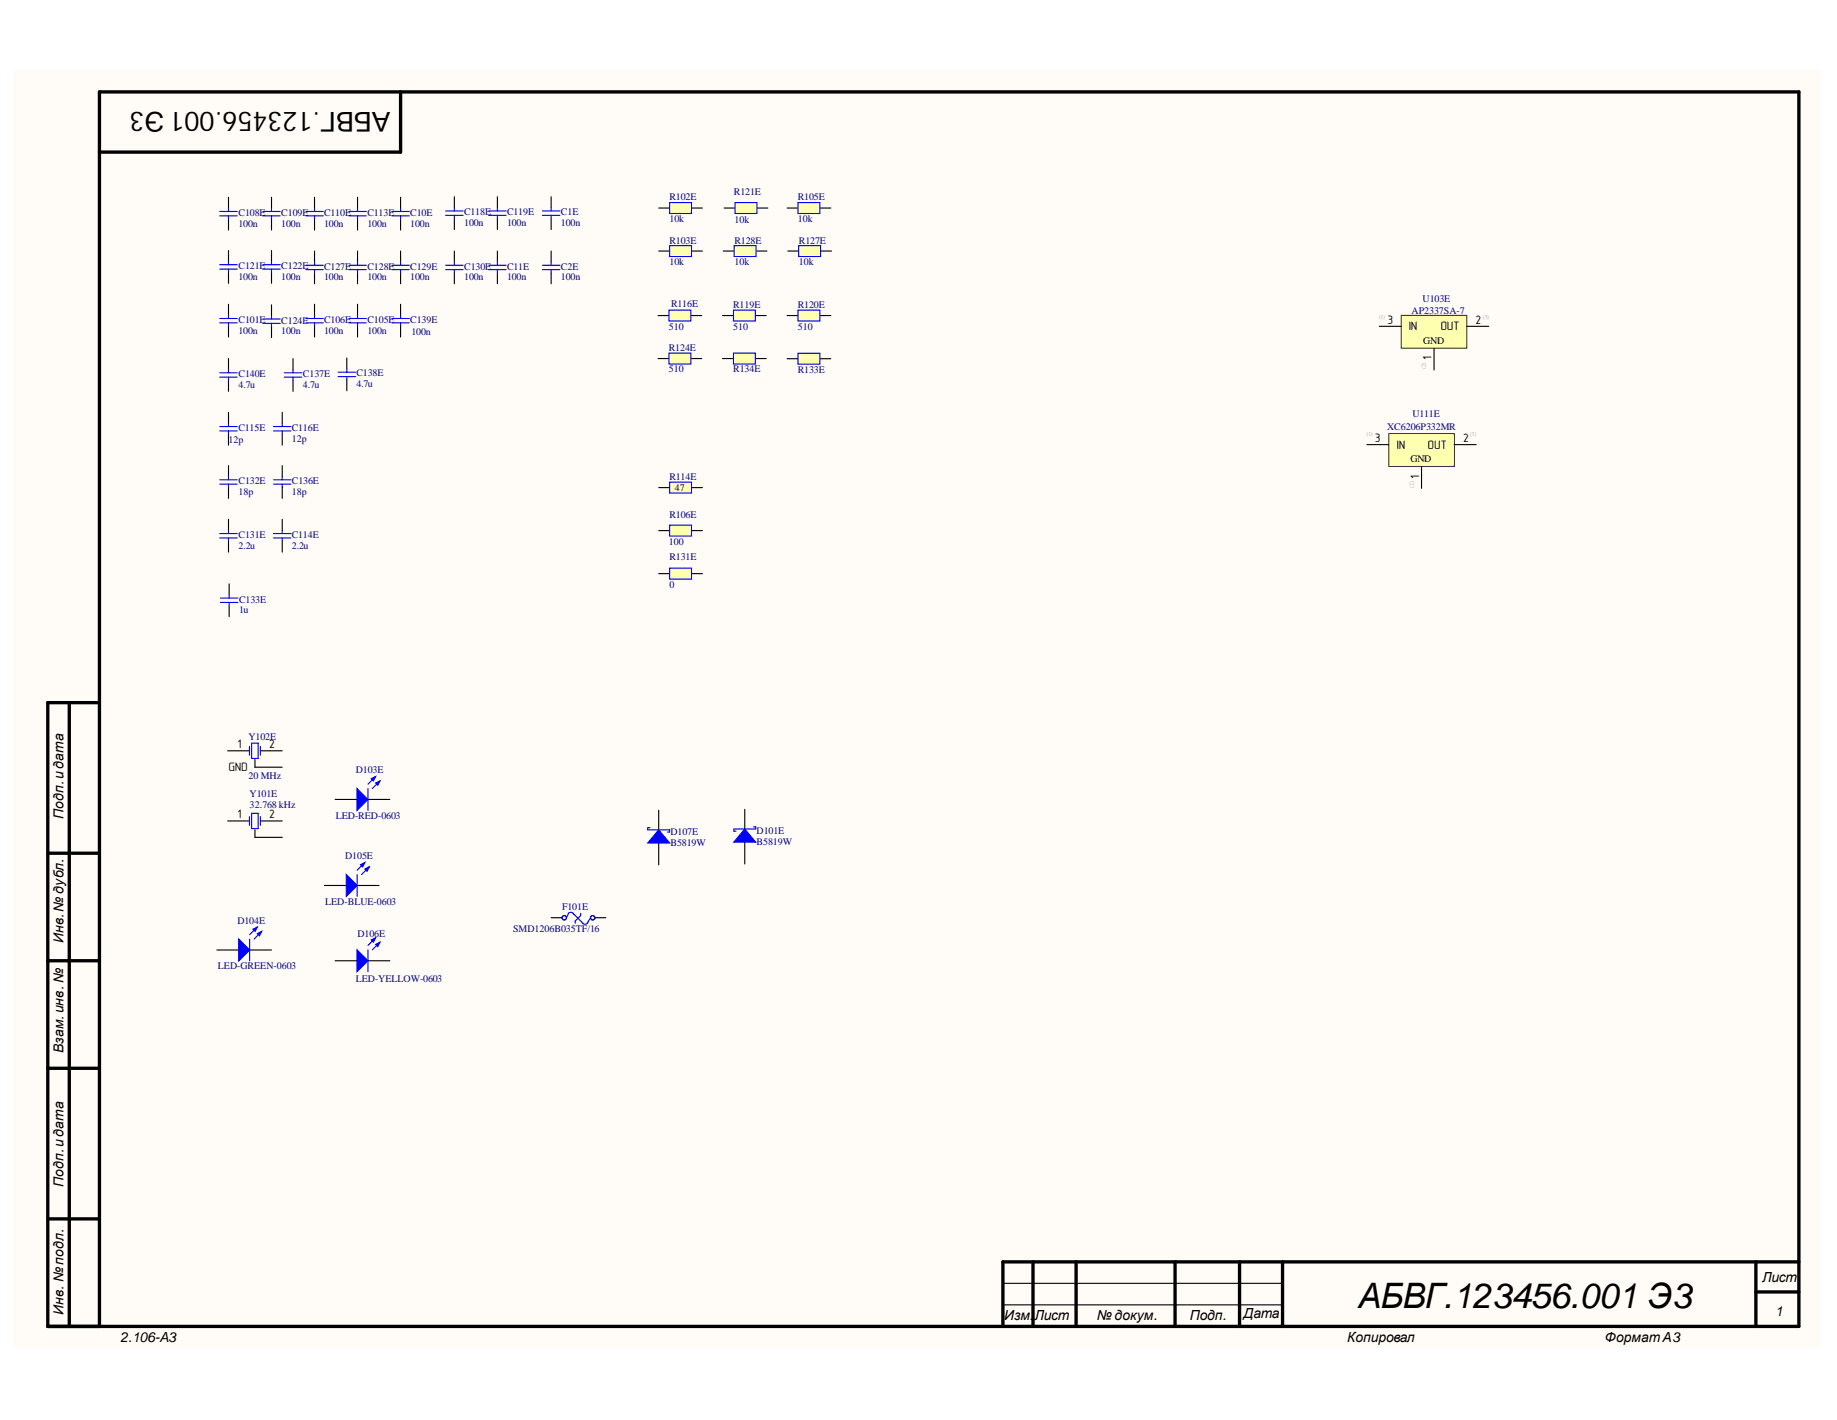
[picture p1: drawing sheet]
<svg xmlns="http://www.w3.org/2000/svg" width="279mm" height="216mm" viewBox="0 0 279 216" stroke-linecap="round" stroke-linejoin="round" font-family="sans-serif">
<defs><g id="words">
<text font-size="5.3" x="206.6" y="198.9">АБВГ.123456.001 Э3</text>
<text font-size="4.1" x="59.4" y="17.1" transform="rotate(-180 59.4 17.1)">АБВГ.123456.001 Э3</text>
<g font-size="2.1">
<text x="9.6" y="124.5" transform="rotate(-90 9.6 124.5)">Подп. идата</text>
<text x="9.6" y="143.4" transform="rotate(-90 9.6 143.4)">Инв. № дубл.</text>
<text x="9.6" y="160.1" transform="rotate(-90 9.6 160.1)">Взам. инв. №</text>
<text x="9.6" y="180.4" transform="rotate(-90 9.6 180.4)">Подп. идата</text>
<text x="268" y="194.9">Лист</text>
<text x="9.6" y="199.9" transform="rotate(-90 9.6 199.9)">Инв. № подл.</text>
<text x="152.7" y="200.7">Изм.</text>
<text x="157.4" y="200.7">Лист</text>
<text x="166.8" y="200.7">№ докум.</text>
<text x="181" y="200.7">Подп.</text>
<text x="189.2" y="200.5">Дата</text>
<text x="270" y="200">1</text>
<text x="18.3" y="204">2.106-A3</text>
<text x="204.9" y="204">Копировал</text>
<text x="244.1" y="204">ФорматА3</text>
</g>
<g font-size="1.9">
<text x="211.1" y="49.2">3</text>
<text x="214.3" y="50.2">IN</text>
<text x="219.1" y="50.2">OUT</text>
<text x="224.4" y="49.2">2</text>
<text x="217.7" y="54.8" transform="rotate(-90 217.7 54.8)">1</text>
<text x="209.1" y="67.2">3</text>
<text x="212.4" y="68.2">IN</text>
<text x="217.1" y="68.2">OUT</text>
<text x="222.6" y="67.2">2</text>
<text x="215.9" y="72.8" transform="rotate(-90 215.9 72.8)">1</text>
<text x="36.1" y="113.8">1</text>
<text x="40.9" y="113.8">2</text>
<text x="34.8" y="117.2">GND</text>
<text x="36.1" y="124.4">1</text>
<text x="40.9" y="124.4">2</text>
</g>
<g font-size="1.5" fill="#000080">
<text x="111.6" y="29.7">R121E</text>
<text x="36.3" y="32.8">C108E</text>
<text x="36.3" y="34.5">100n</text>
<text x="42.8" y="32.8">C109E</text>
<text x="42.8" y="34.5">100n</text>
<text x="49.3" y="32.8">C110E</text>
<text x="49.3" y="34.5">100n</text>
<text x="55.9" y="32.8">C113E</text>
<text x="55.9" y="34.5">100n</text>
<text x="62.4" y="32.8">C10E</text>
<text x="62.4" y="34.5">100n</text>
<text x="70.6" y="32.7">C118E</text>
<text x="70.6" y="34.4">100n</text>
<text x="77.1" y="32.7">C119E</text>
<text x="77.1" y="34.4">100n</text>
<text x="85.3" y="32.7">C1E</text>
<text x="85.3" y="34.4">100n</text>
<text x="101.8" y="30.4">R102E</text>
<text x="101.8" y="33.8">10k</text>
<text x="111.7" y="33.9">10k</text>
<text x="121.3" y="30.4">R105E</text>
<text x="121.3" y="33.8">10k</text>
<text x="36.3" y="40.9">C121E</text>
<text x="42.8" y="40.9">C122E</text>
<text x="49.3" y="41">C127E</text>
<text x="55.9" y="41">C128E</text>
<text x="62.4" y="41">C129E</text>
<text x="70.6" y="41">C130E</text>
<text x="77.1" y="41">C11E</text>
<text x="85.3" y="41">C2E</text>
<text x="101.8" y="37">R103E</text>
<text x="101.8" y="40.3">10k</text>
<text x="111.7" y="37">R128E</text>
<text x="111.7" y="40.3">10k</text>
<text x="121.5" y="37">R127E</text>
<text x="121.5" y="40.3">10k</text>
<text x="36.3" y="42.5">100n</text>
<text x="42.8" y="42.5">100n</text>
<text x="49.3" y="42.6">100n</text>
<text x="55.9" y="42.6">100n</text>
<text x="62.4" y="42.6">100n</text>
<text x="70.6" y="42.6">100n</text>
<text x="77.1" y="42.6">100n</text>
<text x="85.3" y="42.6">100n</text>
<text x="102.1" y="46.7">R116E</text>
<text x="111.5" y="46.8">R119E</text>
<text x="121.3" y="46.8">R120E</text>
<text x="214.7" y="47.7">AP2337SA-7</text>
<text x="216.4" y="46">U103E</text>
<text x="36.3" y="49.1">C101E</text>
<text x="36.3" y="50.7">100n</text>
<text x="42.8" y="49.2">C124E</text>
<text x="42.8" y="50.8">100n</text>
<text x="49.3" y="49.1">C106E</text>
<text x="49.3" y="50.7">100n</text>
<text x="55.9" y="49.1">C105E</text>
<text x="55.9" y="50.7">100n</text>
<text x="62.4" y="49.1">C139E</text>
<text x="62.6" y="50.9">100n</text>
<text x="101.7" y="53.3">R124E</text>
<text x="101.7" y="50.1">510</text>
<text x="111.5" y="50.1">510</text>
<text x="121.3" y="50.1">510</text>
<text x="36.3" y="57.3">C140E</text>
<text x="36.3" y="59">4.7u</text>
<text x="46.1" y="57.3">C137E</text>
<text x="46.1" y="59">4.7u</text>
<text x="54.2" y="57.2">C138E</text>
<text x="54.2" y="58.9">4.7u</text>
<text x="101.7" y="56.6">510</text>
<text x="111.5" y="56.6">R134E</text>
<text x="121.3" y="56.7">R133E</text>
<text x="36.3" y="65.5">C115E</text>
<text x="44.4" y="65.5">C116E</text>
<text x="211" y="65.4">XC6206P332MR</text>
<text x="214.9" y="63.4">U111E</text>
<text x="34.8" y="67.4">12p</text>
<text x="44.4" y="67.2">12p</text>
<text x="36.3" y="73.6">C132E</text>
<text x="36.3" y="75.2">18p</text>
<text x="44.4" y="73.6">C136E</text>
<text x="44.4" y="75.2">18p</text>
<text x="101.8" y="72.9">R114E</text>
<text x="102.7" y="74.6">47</text>
<text x="36.3" y="81.8">C131E</text>
<text x="36.3" y="83.4">2.2u</text>
<text x="44.4" y="81.8">C114E</text>
<text x="44.4" y="83.4">2.2u</text>
<text x="101.7" y="82.8">100</text>
<text x="101.8" y="78.7">R106E</text>
<text x="101.8" y="85.2">R131E</text>
<text x="101.8" y="89.3">0</text>
<text x="36.4" y="91.6">C133E</text>
<text x="36.4" y="93.2">1u</text>
<text x="37.8" y="112.5">Y102E</text>
<text x="37.8" y="118.5">20 MHz</text>
<text x="54.1" y="117.6">D103E</text>
<text x="38" y="121.2">Y101E</text>
<text x="38" y="122.8">32.768 kHz</text>
<text x="51.1" y="124.5">LED-RED-0603</text>
<text x="52.5" y="130.7">D105E</text>
<text x="102" y="127">D107E</text>
<text x="102" y="128.6">B5819W</text>
<text x="115.1" y="126.9">D101E</text>
<text x="115.1" y="128.5">B5819W</text>
<text x="49.5" y="137.6">LED-BLUE-0603</text>
<text x="36.1" y="140.5">D104E</text>
<text x="54.4" y="142.5">D106E</text>
<text x="78" y="141.6">SMD1206B035TF/16</text>
<text x="85.5" y="138.3">F101E</text>
<text x="33.1" y="147.4">LED-GREEN-0603</text>
<text x="54.1" y="149.2">LED-YELLOW-0603</text>
</g>
<g font-size="1.5">
<text x="216.5" y="52.2">GND</text>
<text x="214.5" y="70.2">GND</text>
</g>
<g font-size=".9" fill="#b2b0ad">
<text x="225.5" y="48.4">(3)</text>
<text x="216.9" y="56.1" transform="rotate(-90 216.9 56.1)">(2)</text>
<text x="207.8" y="66.3">(1)</text>
<text x="223.6" y="66.3">(3)</text>
<text x="215" y="74.1" transform="rotate(-90 215 74.1)">(2)</text>
</g>
</g></defs>
<g fill="#fffcf8">
<path d="M2 10.7h274.9v194.2h-274.9z" fill-rule="evenodd"/>
<path d="M2 10.7h274.9v194.2h-274.9z" fill-rule="evenodd"/>
</g>
<g fill="none" stroke="#000" stroke-width=".51">
<path d="M60.9 14v9.1h-45.8M10.5 106.8v94.9M15.1 106.8h-7.8v94.9h266.3v-187.7h-258.5v187.7M7.3 129.7h7.8M7.3 146.1h7.8M7.3 162.4h7.8M7.3 185.3h7.8M157.1 191.9v9.8M163.7 191.9v9.8M178.7 191.9v9.8M188.5 191.9v9.8M195.1 191.9v9.8"/>
<path d="M267.1 191.9v9.8M267.1 196.4h6.5M273.6 191.9h-121.1v9.8"/>
</g>
<path d="M34.8 70.8v1.7M34.8 74.1v1.7M42.9 70.8v1.7M42.9 74.1v1.7M100.2 80.7h1.6M105.2 80.7h1.6M34.6 114.2h3.3M38.8 115.5v1.1h4.1M39.6 114.2h3.3M152.5 198.4h42.6M152.5 195.1h42.6" fill="none" stroke="#000" stroke-width=".17"/>
<path d="M33.4 73.6h2.7M33.4 72.9h2.7M34.8 72.5v.4M34.8 73.6v.5M41.6 73.6h2.7M41.6 72.9h2.7M42.9 72.5v.4M42.9 73.6v.5M37.9 113.5v1.3M38.3 113h1v2.3h-1zM39.6 113.5v1.3" fill="none" stroke="#00f" stroke-width=".17"/>
<path d="M101.8 79.8h3.4v1.7h-3.4z" fill-rule="evenodd" fill="#ffffb0"/>
<path d="M33.4 48.4h2.7M33.4 49.1h2.7M34.8 47.9v.5M34.8 49.1v.5M101.8 79.8h3.4v1.7h-3.4z" fill="none" stroke="#00f" stroke-width=".17"/>
<path d="M110.1 31.6h1.7M115.1 31.6h1.7M34.8 46.3v1.6M34.8 49.6v1.6" fill="none" stroke="#000" stroke-width=".17"/>
<path d="M111.8 30.8h3.3v1.7h-3.3z" fill-rule="evenodd" fill="#ffffb0"/>
<path d="M111.8 30.8h3.3v1.7h-3.3z" fill="none" stroke="#00f" stroke-width=".17"/>
<path d="M119.8 38.2h1.7M124.8 38.2h1.7" fill="none" stroke="#000" stroke-width=".17"/>
<path d="M121.5 37.3h3.3v1.7h-3.3z" fill-rule="evenodd" fill="#ffffb0"/>
<path d="M121.5 37.3h3.3v1.7h-3.3z" fill="none" stroke="#00f" stroke-width=".17"/>
<path d="M110 38.2h1.7M115 38.2h1.7" fill="none" stroke="#000" stroke-width=".17"/>
<path d="M111.7 37.3h3.3v1.7h-3.3z" fill-rule="evenodd" fill="#ffffb0"/>
<path d="M111.7 37.3h3.3v1.7h-3.3z" fill="none" stroke="#00f" stroke-width=".17"/>
<path d="M100.2 87.2h1.6M105.2 87.2h1.6" fill="none" stroke="#000" stroke-width=".17"/>
<path d="M101.8 86.4h3.4v1.6h-3.4z" fill-rule="evenodd" fill="#ffffb0"/>
<path d="M33.4 64.9h2.7M33.4 65.5h2.7M34.8 64.4v.5M34.8 65.5v.5M41.6 64.9h2.7M41.6 65.5h2.7M42.9 64.4v.5M42.9 65.5v.5M101.8 86.4h3.4v1.6h-3.4zM37.9 124.2v1.3M38.3 123.7h1v2.3h-1zM39.6 124.2v1.3" fill="none" stroke="#00f" stroke-width=".17"/>
<path d="M34.8 62.7v1.7M34.8 66v1.7M42.9 62.7v1.7M42.9 66v1.7M100.2 74.1h1.6M105.2 74.1h1.6M34.6 124.8h3.3M38.8 126.1v1.2h4.1M39.6 124.8h3.3" fill="none" stroke="#000" stroke-width=".17"/>
<path d="M101.8 73.3h3.4v1.7h-3.4z" fill-rule="evenodd" fill="#ffffb0"/>
<path d="M40 48.5h2.6M40 49.2h2.6M41.3 48v.5M41.3 49.2v.5M101.8 73.3h3.4v1.7h-3.4z" fill="none" stroke="#00f" stroke-width=".17"/>
<path d="M100.2 38.2h1.6M105.2 38.2h1.6M41.3 46.3v1.7M41.3 49.7v1.6" fill="none" stroke="#000" stroke-width=".17"/>
<path d="M101.8 37.3h3.4v1.7h-3.4z" fill-rule="evenodd" fill="#ffffb0"/>
<path d="M101.8 37.3h3.4v1.7h-3.4z" fill="none" stroke="#00f" stroke-width=".17"/>
<path d="M119.7 31.6h1.7M124.7 31.6h1.7" fill="none" stroke="#000" stroke-width=".17"/>
<path d="M121.4 30.8h3.3v1.7h-3.3z" fill-rule="evenodd" fill="#ffffb0"/>
<g fill="none" stroke="#00f" stroke-width=".17">
<path d="M33.4 32.8h2.7M33.4 32.2h2.7M34.8 31.7v.5M34.8 32.8v.5M34.8 39.7v.5M40 32.8h2.6M40 32.2h2.6M41.3 31.7v.5M41.3 32.8v.5M41.3 39.7v.5M46.5 32.8h2.7M46.5 32.2h2.7"/>
<path d="M47.8 31.7v.5M47.8 32.8v.5M47.8 39.8v.5M53.1 32.8h2.6M53.1 32.2h2.6M54.4 31.7v.5M54.4 32.8v.5M54.4 39.8v.5M59.6 32.8h2.7M59.6 32.2h2.7M60.9 31.7v.5M60.9 32.8v.5"/>
<path d="M60.9 39.8v.5M67.8 32.1h2.6M67.8 32.7h2.6M69.1 31.6v.5M69.1 32.7v.5M69.1 39.8v.5M74.3 32.1h2.7M74.3 32.7h2.7M75.7 31.6v.5M75.7 32.7v.5M75.7 39.8v.5M121.4 30.8h3.3v1.7h-3.3z"/>
<path d="M33.4 40.2h2.7M33.4 40.9h2.7M34.8 40.9v.5M40 40.2h2.6M40 40.9h2.6M41.3 40.9v.5M46.5 41h2.7M46.5 40.3h2.7M47.8 41v.5M53.1 41h2.6M53.1 40.3h2.6M54.4 41v.5"/>
<path d="M59.6 41h2.7M59.6 40.3h2.7M60.9 41v.5M67.8 41h2.6M67.8 40.3h2.6M69.1 41v.5M74.3 41h2.7M74.3 40.3h2.7M75.7 41v.5"/>
</g>
<g fill="none" stroke="#000" stroke-width=".17">
<path d="M34.8 30v1.7M34.8 33.3v1.7M34.8 38.1v1.6M41.3 30v1.7M41.3 33.3v1.7M41.3 38.1v1.6M47.8 30v1.7M47.8 33.3v1.7M47.8 38.2v1.6M54.4 30v1.7M54.4 33.3v1.7M54.4 38.2v1.6"/>
<path d="M60.9 30v1.7M60.9 33.3v1.7M60.9 38.2v1.6M69.1 29.9v1.7M69.1 33.2v1.7M69.1 38.2v1.6M75.7 29.9v1.7M75.7 33.2v1.7M75.7 38.2v1.6M34.8 41.4v1.7M41.3 41.4v1.7M47.8 41.5v1.6"/>
<path d="M54.4 41.5v1.6M60.9 41.5v1.6M69.1 41.5v1.6M75.7 41.5v1.6M119.7 54.5h1.7M124.7 54.5h1.7"/>
</g>
<path d="M121.4 53.7h3.3v1.7h-3.3z" fill-rule="evenodd" fill="#ffffb0"/>
<path d="M121.4 53.7h3.3v1.7h-3.3z" fill="none" stroke="#00f" stroke-width=".17"/>
<path d="M109.9 54.5h1.7M114.9 54.5h1.6" fill="none" stroke="#000" stroke-width=".17"/>
<path d="M111.6 53.7h3.3v1.6h-3.3z" fill-rule="evenodd" fill="#ffffb0"/>
<g fill="none" stroke="#00f" stroke-width=".17">
<path d="M82.5 32.1h2.7M82.5 32.7h2.7M83.8 31.6v.5M83.8 32.7v.5M83.8 39.8v.5M82.5 41h2.7M82.5 40.3h2.7M83.8 41v.5M111.6 53.7h3.3v1.6h-3.3zM33.4 81.8h2.7M33.4 81.1h2.7M33.5 91.6h2.7"/>
<path d="M33.5 90.9h2.7M34.8 80.6v.5M34.8 81.8v.5M34.9 90.4v.5M34.9 91.6v.5M41.6 81.8h2.7M41.6 81.1h2.7M42.9 80.6v.5M42.9 81.8v.5"/>
</g>
<path d="M83.8 29.9v1.7M83.8 33.2v1.7M83.8 38.2v1.6M83.8 41.5v1.6M34.8 79v1.6M42.9 79v1.6M34.8 82.3v1.6M34.9 88.8v1.6M34.9 92.1v1.7M42.9 82.3v1.6M51 146.1h3.3M56 146.1h3.3" fill="none" stroke="#000" stroke-width=".17"/>
<path d="M54.3 144.4l1.7 1.7-1.7 1.6z" fill="#00f"/>
<path d="M54.3 144.4l1.7 1.7-1.7 1.6zM57.1 142.6l-1.1 1.1M57.8 143.3l-1.2 1.1" fill="none" stroke="#00f" stroke-width=".17"/>
<path d="M57.1 143.6l.7-.3-.3 .6z" fill="#00f"/>
<path d="M57.1 143.6l.7-.3-.3 .6z" fill="none" stroke="#00f" stroke-width=".17"/>
<path d="M56.5 142.9l.6-.3-.3 .7z" fill="#00f"/>
<path d="M56 144.4v3.3M56.5 142.9l.6-.3-.3 .7z" fill="none" stroke="#00f" stroke-width=".17"/>
<path d="M49.3 134.6h3.4M54.3 134.6h3.4" fill="none" stroke="#000" stroke-width=".17"/>
<path d="M52.7 133l1.6 1.6-1.6 1.7z" fill="#00f"/>
<path d="M52.7 133l1.6 1.6-1.6 1.7zM55.5 131.1l-1.2 1.2M56.2 131.8l-1.2 1.2" fill="none" stroke="#00f" stroke-width=".17"/>
<path d="M55.5 132.1l.7-.3-.4 .7z" fill="#00f"/>
<path d="M55.5 132.1l.7-.3-.4 .7z" fill="none" stroke="#00f" stroke-width=".17"/>
<path d="M54.8 131.5l.7-.4-.3 .7z" fill="#00f"/>
<path d="M54.3 133v3.3M54.8 131.5l.7-.4-.3 .7z" fill="none" stroke="#00f" stroke-width=".17"/>
<path d="M33 144.4h3.3M38 144.4h3.3" fill="none" stroke="#000" stroke-width=".17"/>
<path d="M36.3 142.8l1.7 1.6-1.7 1.7z" fill="#00f"/>
<path d="M36.3 142.8l1.7 1.6-1.7 1.7zM39.1 141l-1.1 1.1M39.8 141.6l-1.2 1.2" fill="none" stroke="#00f" stroke-width=".17"/>
<path d="M39.1 141.9l.7-.3-.3 .7z" fill="#00f"/>
<path d="M39.1 141.9l.7-.3-.3 .7z" fill="none" stroke="#00f" stroke-width=".17"/>
<path d="M38.5 141.3l.6-.3-.3 .6z" fill="#00f"/>
<path d="M38 142.8v3.3M38.5 141.3l.6-.3-.3 .6z" fill="none" stroke="#00f" stroke-width=".17"/>
<path d="M51 121.5h3.3M56 121.5h3.3" fill="none" stroke="#000" stroke-width=".17"/>
<path d="M54.3 119.9l1.7 1.6-1.7 1.7z" fill="#00f"/>
<path d="M54.3 119.9l1.7 1.6-1.7 1.7zM57.1 118.1l-1.1 1.1M57.8 118.7l-1.2 1.2" fill="none" stroke="#00f" stroke-width=".17"/>
<path d="M57.1 119.1l.7-.4-.3 .7z" fill="#00f"/>
<path d="M57.1 119.1l.7-.4-.3 .7z" fill="none" stroke="#00f" stroke-width=".17"/>
<path d="M56.5 118.4l.6-.3-.3 .6z" fill="#00f"/>
<path d="M56 119.9v3.3M56.5 118.4l.6-.3-.3 .6z" fill="none" stroke="#00f" stroke-width=".17"/>
<path d="M100.1 54.5h1.6M105.1 54.5h1.6" fill="none" stroke="#000" stroke-width=".17"/>
<path d="M101.7 53.7h3.4v1.6h-3.4z" fill-rule="evenodd" fill="#ffffb0"/>
<path d="M101.7 53.7h3.4v1.6h-3.4z" fill="none" stroke="#00f" stroke-width=".17"/>
<path d="M119.7 48h1.7M124.7 48h1.7" fill="none" stroke="#000" stroke-width=".17"/>
<path d="M121.4 47.1h3.3v1.7h-3.3z" fill-rule="evenodd" fill="#ffffb0"/>
<path d="M121.4 47.1h3.3v1.7h-3.3z" fill="none" stroke="#00f" stroke-width=".17"/>
<path d="M109.9 48h1.7M114.9 48h1.6" fill="none" stroke="#000" stroke-width=".17"/>
<path d="M111.6 47.1h3.3v1.7h-3.3z" fill-rule="evenodd" fill="#ffffb0"/>
<path d="M111.6 47.1h3.3v1.7h-3.3z" fill="none" stroke="#00f" stroke-width=".17"/>
<path d="M100.1 48h1.6M105.1 48h1.6" fill="none" stroke="#000" stroke-width=".17"/>
<path d="M101.7 47.1h3.4v1.7h-3.4z" fill-rule="evenodd" fill="#ffffb0"/>
<path d="M101.7 47.1h3.4v1.7h-3.4z" fill="none" stroke="#00f" stroke-width=".17"/>
<path d="M211.2 65.9h10v5h-10z" fill-rule="evenodd" fill="#ffffb0"/>
<path d="M211.2 65.9h10v5h-10z" fill="none" stroke="#800000" stroke-width=".15"/>
<path d="M44.6 54.5v1.7M44.6 57.8v1.7M207.9 67.6h3.3M216.2 70.9v3.3M221.2 67.6h3.3" fill="none" stroke="#000" stroke-width=".17"/>
<path d="M43.2 56.7h2.7M43.2 57.3h2.7M44.6 56.2v.5M44.6 57.3v.5" fill="none" stroke="#00f" stroke-width=".17"/>
<path d="M213.1 48h10v4.9h-10z" fill-rule="evenodd" fill="#ffffb0"/>
<path d="M213.1 48h10v4.9h-10z" fill="none" stroke="#800000" stroke-width=".15"/>
<path d="M100.2 31.6h1.6M105.2 31.6h1.6M47.8 46.3v1.6M47.8 49.6v1.6M54.4 46.3v1.6M54.4 49.6v1.6M209.8 49.6h3.3M218.1 52.9v3.4M223.1 49.6h3.3" fill="none" stroke="#000" stroke-width=".17"/>
<path d="M46.5 49.1h2.7M46.5 48.4h2.7M47.8 47.9v.5M47.8 49.1v.5M53.1 49.1h2.6M53.1 48.4h2.6M54.4 47.9v.5M54.4 49.1v.5" fill="none" stroke="#00f" stroke-width=".17"/>
<path d="M101.8 30.8h3.4v1.7h-3.4z" fill-rule="evenodd" fill="#ffffb0"/>
<path d="M101.8 30.8h3.4v1.7h-3.4z" fill="none" stroke="#00f" stroke-width=".17"/>
<path d="M113.3 123.1v3.3M113.3 128v3.4" fill="none" stroke="#000" stroke-width=".17"/>
<path d="M113.3 126l1.6 2h-3.3z" fill="#00f"/>
<path d="M113.3 126l1.6 2h-3.3zM114.6 125.7h.3v.3h-3.3v.4h.3" fill="none" stroke="#00f" stroke-width=".17"/>
<path d="M100.2 123.2v3.3M100.2 128.2v3.3" fill="none" stroke="#000" stroke-width=".17"/>
<path d="M100.2 126.2l1.6 2h-3.3z" fill="#00f"/>
<g fill="none" stroke="#00f" stroke-width=".17">
<path d="M33.4 56.7h2.7M33.4 57.3h2.7M34.8 56.2v.5M34.8 57.3v.5M51.4 57.3h2.7M51.4 56.6h2.7M52.7 56.1v.5M52.7 57.3v.5M59.6 49.1h2.7M59.6 48.4h2.7M60.9 47.9v.5M60.9 49.1v.5"/>
<path d="M86.4 138.9a.5 .5 0 0 1 .5-.2 .5 .5 0 0 1 .4 .3M86.5 138.9l-.3 .6M87.2 138.9l1.4 1.5M88.3 138.9v.3l-.8 .8v.4M89.8 139.5l-.5 .9M98.9 125.8h-.4v.4h3.3v.3h-.3M100.2 126.2l1.6 2h-3.3zM89.4 140.3a.5 .5 0 0 1-.8 0"/>
<circle cx="85.8" cy="139.5" r=".33"/>
<circle cx="90.1" cy="139.5" r=".33"/>
</g>
<path d="M34.8 54.5v1.7M34.8 57.8v1.7M52.7 54.4v1.7M52.7 57.8v1.6M60.9 46.3v1.6M60.9 49.6v1.6M83.8 139.5h1.7M90.5 139.5h1.6" fill="none" stroke="#000" stroke-width=".17"/>
<use href="#words"/>
</svg>
